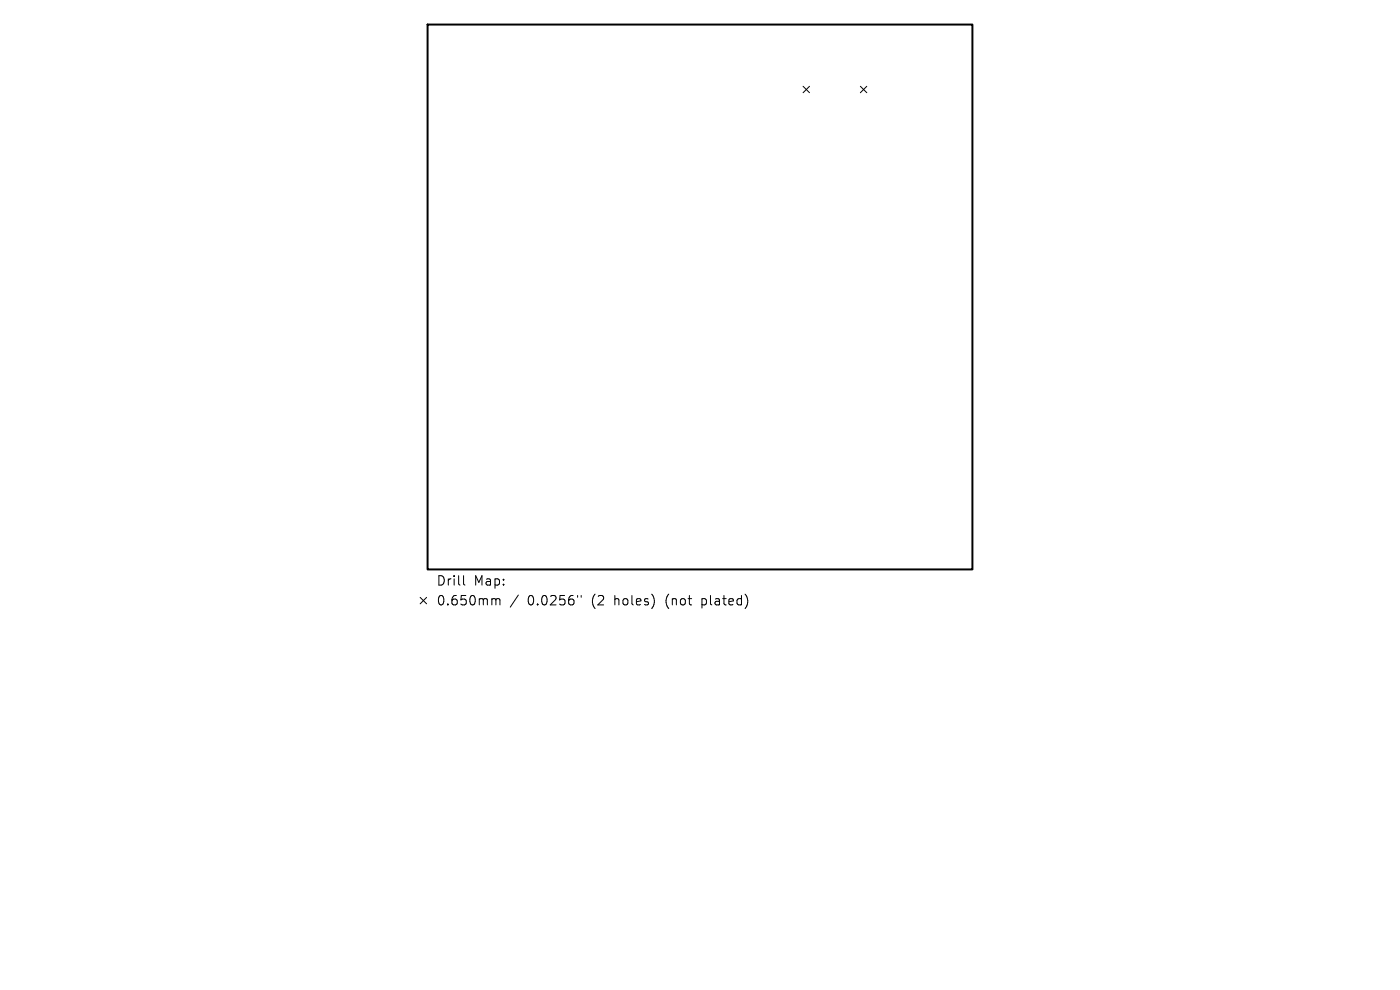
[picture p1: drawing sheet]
<svg xmlns="http://www.w3.org/2000/svg" width="297mm" height="210mm" viewBox="0 0 297 210" stroke-linecap="round" stroke-linejoin="round" font-family="sans-serif">
<defs><g id="words">
<g font-size="2.8">
<text x="92.5" y="124.5">Drill</text>
<text x="100.5" y="124.5">Map:</text>
<text x="92.5" y="128.7">0.650mm</text>
<text x="111.9" y="128.7">0.0256&quot;</text>
<text x="125.7" y="128.7">(2</text>
<text x="130.6" y="128.7">holes)</text>
<text x="141.7" y="128.7">(not</text>
<text x="149.5" y="128.7">plated)</text>
</g>
</g></defs>
<path d="M90.7 5.2h115.6v115.6h-115.6z" fill="none" stroke="#000" stroke-width=".42"/>
<g fill="none" stroke="#000" stroke-width=".21">
<path d="M170.4 18.3l1.3 1.4M171.7 18.3l-1.3 1.4M182.5 18.3l1.4 1.4M183.9 18.3l-1.4 1.4M89.1 126.7l1.4 1.4M90.5 126.7l-1.4 1.4M98.3 122.1v1.7l.3 .3M104.6 127l.5 .1 .1 .2M105.2 127.3l.3-.3 .5 .1 .1 1.2M105.2 127.3v1M110 126.2l-1.8 2.6M122.5 126.3v.4"/>
<path d="M123.3 126.3v.4"/>
</g>
<use href="#words"/>
</svg>
